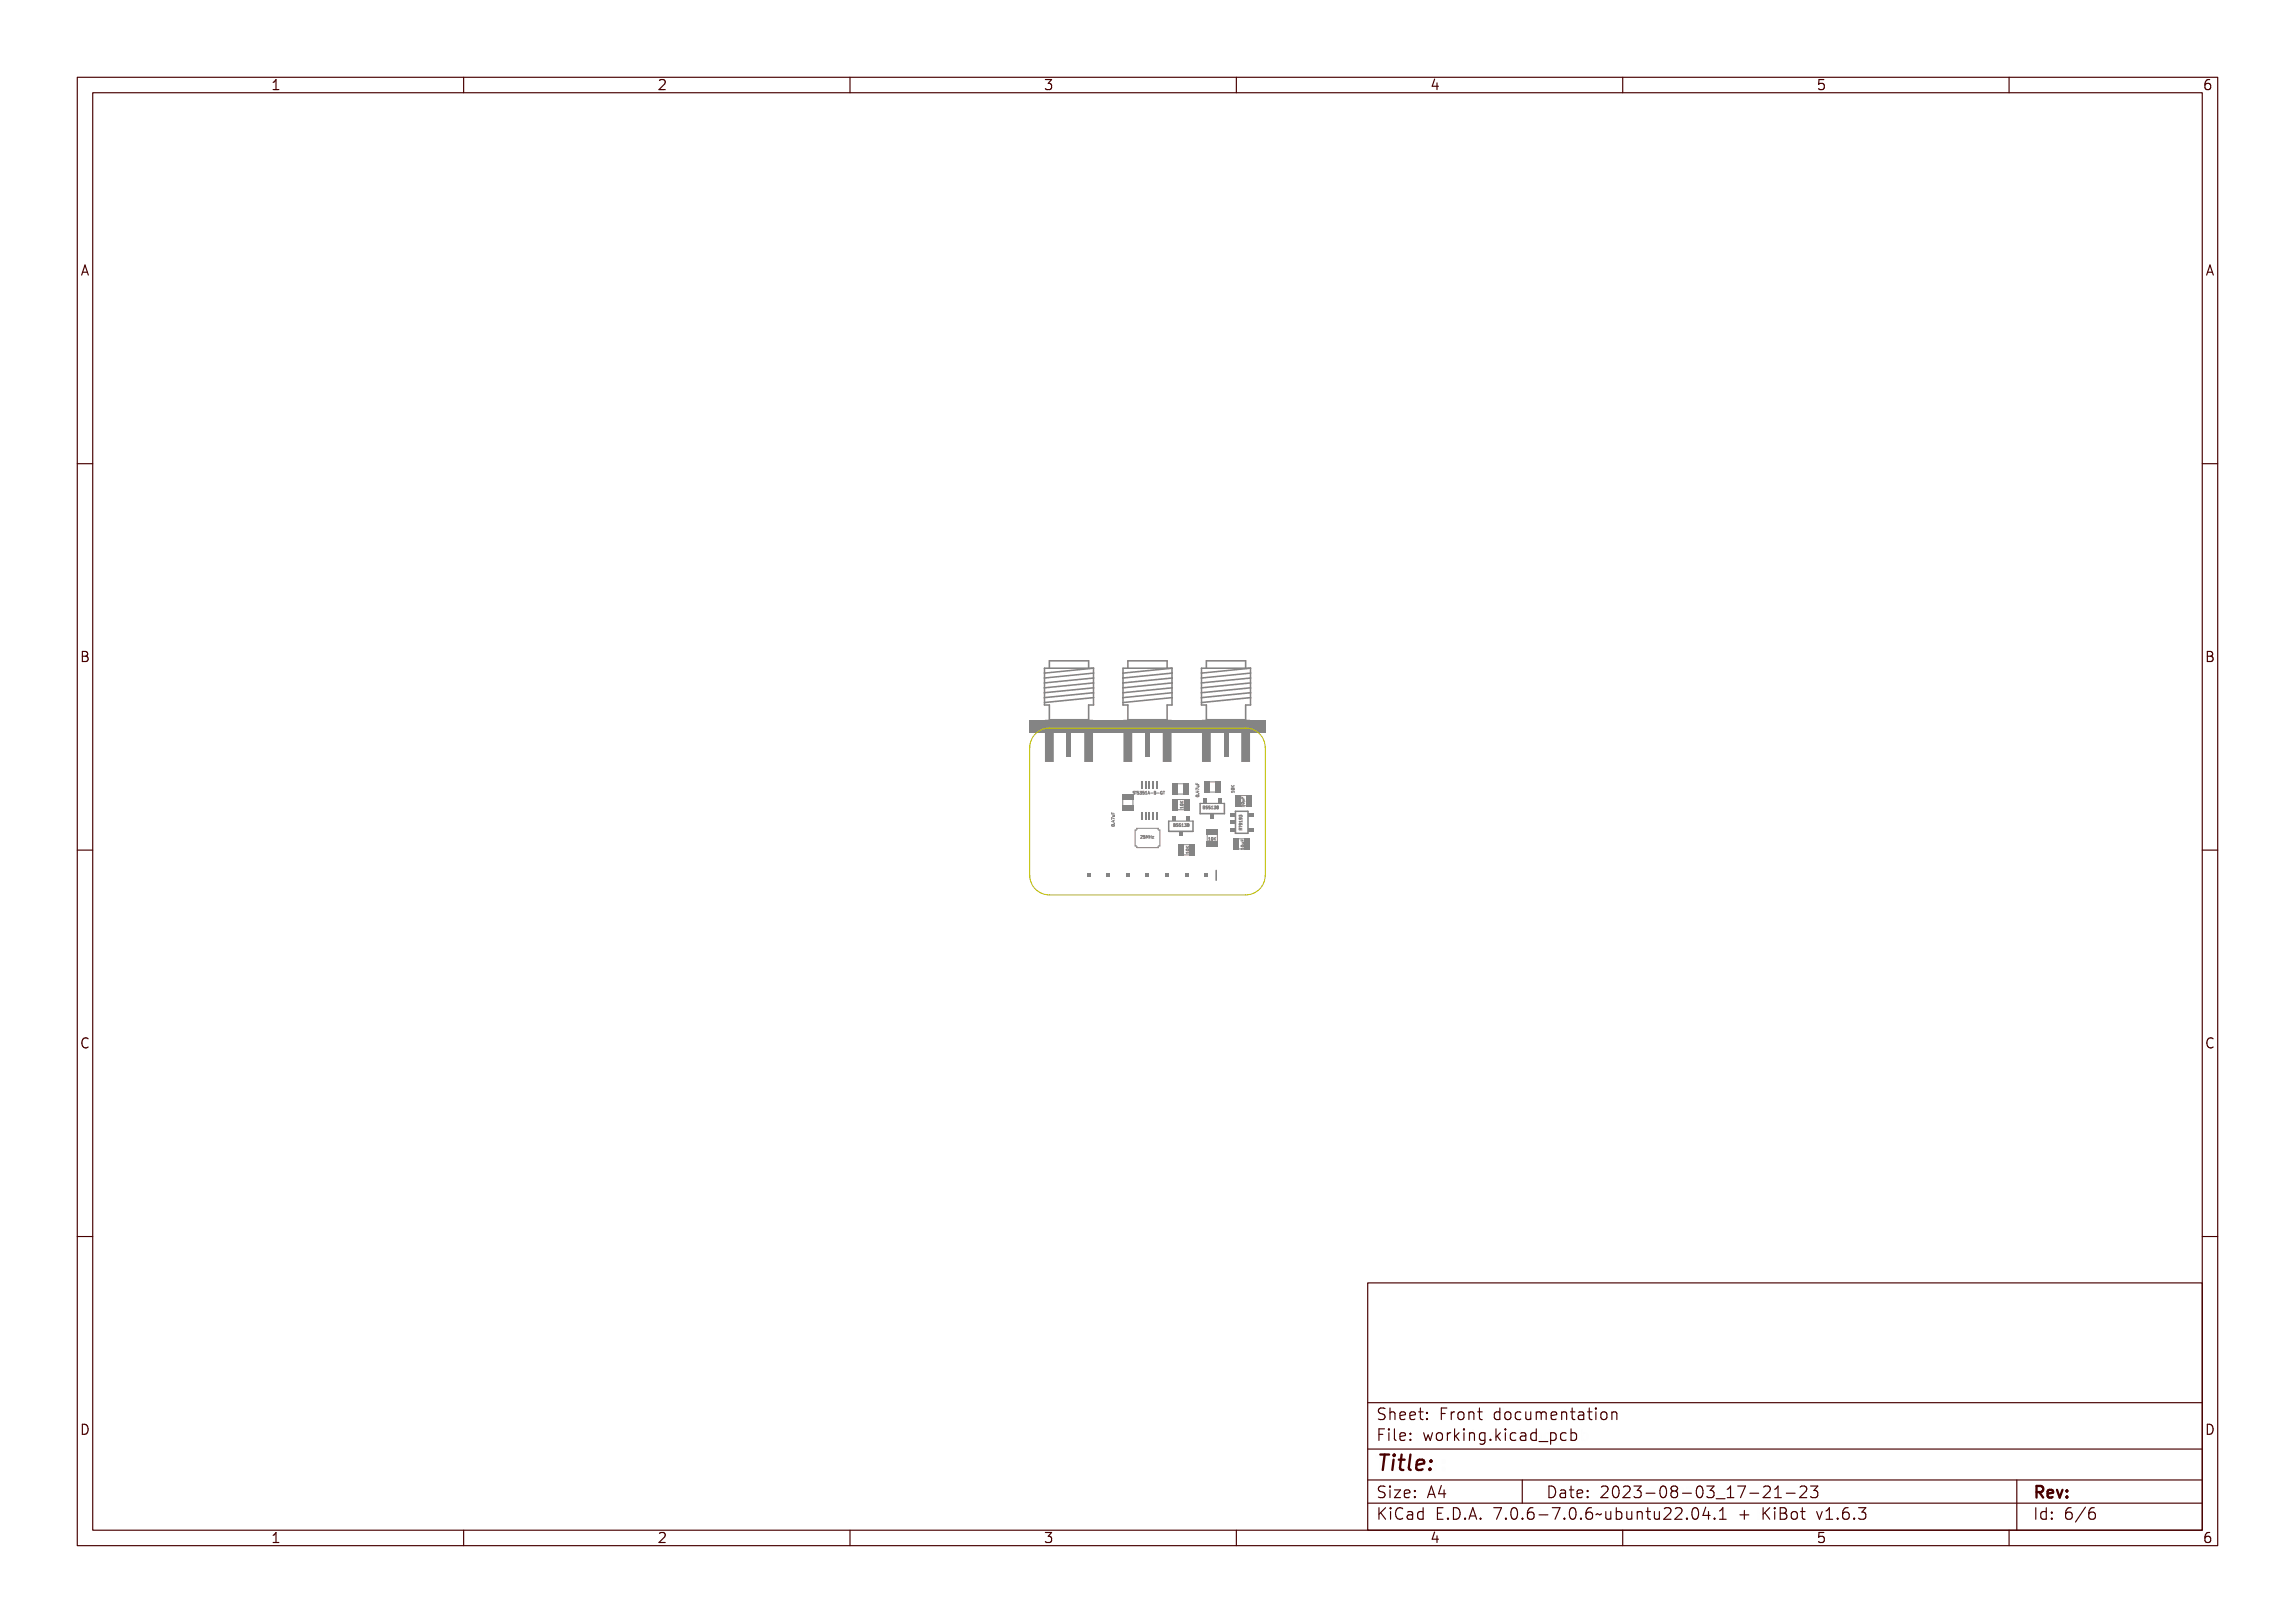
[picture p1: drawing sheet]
<svg xmlns="http://www.w3.org/2000/svg" width="297mm" height="210mm" viewBox="0 0 297 210" stroke-linecap="round" stroke-linejoin="round" font-family="sans-serif">
<defs><g id="words">
<text font-size="2.7" fill="#480000" x="178" y="190.3">Title:</text>
<g font-size="2" fill="#480000">
<text x="178" y="183.7">Sheet: Front documentation</text>
<text x="178" y="186.5">File: working.kicad_pcb</text>
<text x="178" y="193.9">Size: A4</text>
<text x="178" y="196.6">KiCad E.D.A. 7.0.6-7.0.6~ubuntu22.04.1 + KiBot v1.6.3</text>
<text x="200" y="193.9">Date: 2023-08-03_17-21-23</text>
<text x="263" y="196.6">Id: 6/6</text>
<text x="263" y="193.9">Rev:</text>
</g>
<g font-size="1.7" fill="#480000">
<text x="35" y="11.7">1</text>
<text x="85" y="11.7">2</text>
<text x="135" y="11.7">3</text>
<text x="185" y="11.7">4</text>
<text x="235" y="11.7">5</text>
<text x="285" y="11.7">6</text>
<text x="10.5" y="35.7">A</text>
<text x="285.5" y="35.7">A</text>
<text x="10.5" y="85.6">B</text>
<text x="285.5" y="85.6">B</text>
<text x="10.5" y="135.7">C</text>
<text x="285.5" y="135.7">C</text>
<text x="10.5" y="185.6">D</text>
<text x="285.5" y="185.6">D</text>
<text x="35" y="199.7">1</text>
<text x="85" y="199.7">2</text>
<text x="135" y="199.7">3</text>
<text x="185" y="199.7">4</text>
<text x="235" y="199.7">5</text>
<text x="285" y="199.7">6</text>
</g>
<g font-size=".5" fill="#848484">
<text x="144.2" y="106.8" transform="rotate(-90 144.2 106.8)">0.47uF</text>
<text x="147.2" y="102.8">Si5351A-B-GT</text>
<text x="152.2" y="107">BSS138</text>
<text x="153.1" y="104.7" transform="rotate(-90 153.1 104.7)">10K</text>
<text x="155.2" y="103" transform="rotate(-90 155.2 103)">0.47uF</text>
<text x="156" y="104.7">BSS138</text>
<text x="159.7" y="102.7" transform="rotate(-90 159.7 102.7)">10K</text>
<text x="160.8" y="107.2" transform="rotate(-90 160.8 107.2)">RT9193</text>
<text x="161" y="104.2" transform="rotate(-90 161 104.2)">10µF</text>
<text x="147.9" y="108.5">25MHz</text>
<text x="153.9" y="110.5" transform="rotate(-90 153.9 110.5)">10K</text>
<text x="156.3" y="108.7">10K</text>
<text x="161" y="110" transform="rotate(-90 161 110)">10µF</text>
</g>
</g></defs>
<g fill="none" stroke="#848484" stroke-width=".13">
<path d="M143.9 106h.3v.1l-.1 .1zM143.9 105.7l.3 .2-.3-.1v.1zM143.9 105.1v.2h.1l.1-.2v.2h.1h-.3zM143.9 106.6a.17 .17 0 0 1 .2 0 .17 .17 0 0 1 .1 .2h-.3zM143.9 106.7h.3l-.2 .1zM143.9 106.1h.2v.1zM144 105.4h.2v.2h-.2l.2-.1zM144.2 106.4h.1M146.9 102.4l-.3 .1 .2 .2h-.2M147 102.4h.1M147 102.5v.3M147.3 102.4h.2l-.2 .1a.14 .14 0 0 1 .2 .2 .14 .14 0 0 1-.2 .1l.2-.1-.2-.1z"/>
<path d="M147.6 102.5h.1v.2l.1 .1h-.2l.1-.1zM147.6 108.1h.1M147.6 108.1h.2M147.7 102.4v.1zM147.8 108.3l-.2 .2h.2M147.9 102.4h.2l-.2 .1a.12 .12 0 0 1 .2 .1 .12 .12 0 0 1-.1 .2 .12 .12 0 0 1-.1-.1h.1l-.1-.1zM147.9 108.1l.3 .1-.2 .3h.2h-.3l.2-.3zM148.2 102.4h.1v.2a.11 .11 0 0 1 0 .2 .11 .11 0 0 1-.1-.1h.1l-.1-.1 .1-.1zM148.3 108.1h.1l-.1 .2a.12 .12 0 0 1 .1 0 .12 .12 0 0 1 0 .2 .12 .12 0 0 1-.2-.1h.2l-.1-.1zM148.5 102.4h.2l-.2 .1a.12 .12 0 0 1 .2 .1 .12 .12 0 0 1-.1 .2 .12 .12 0 0 1-.1-.1h.1l-.1-.1zM148.5 108.1l.2 .2 .1-.2v.4l-.1-.3v.2l-.1-.2-.1 .3zM148.8 102.4h.1v.3l.1 .1h-.2l.1-.3z"/>
<path d="M148.8 108.1l.1 .2h.1l.1-.2v.4l-.1-.2h-.1l-.1 .2zM149.1 102.4l.2 .4-.1-.1-.2 .1zM149.1 108.2h.2l-.1 .3h.1h-.2l.2-.2zM149.2 102.5v.1h-.1zM149.4 102.6l.1 .1zM149.6 102.4h.2v.2a.1 .1 0 0 1 .1 .1 .11 .11 0 0 1-.2 .1h-.1zM149.7 102.6h.1v.1h-.1zM149.7 102.5l.1 .1h-.1zM150 102.6l.1 .1zM150.3 102.5l.1-.1v.1a.12 .12 0 0 0-.1 .1 .12 .12 0 0 0 .1 .1v-.1h.1v.1a.18 .18 0 0 1-.3 0 .18 .18 0 0 1 .1-.2zM150.5 102.4h.3l-.1 .1v.3l-.1-.3zM151.9 106.8h.1"/>
<path d="M152 106.8h.1M152.1 106.6h-.2v.4l.2-.1M152.1 106.7l-.1 .1M152.2 106.6h.2v.2a.1 .1 0 0 1 .1 .1 .11 .11 0 0 1-.2 .1h-.1zM152.3 106.8h.1v.1h-.1zM152.3 106.6l.1 .1-.1 .1zM152.5 106.6h.2l-.1 .1a.14 .14 0 0 1 .1 .2 .14 .14 0 0 1-.2 .1l.2-.1-.2-.2zM152.8 104.5h.3v-.1v.2l-.3-.1v.1zM152.8 103.8l.1 .1 .2-.1-.2 .2 .2 .1h-.3l.1-.1zM152.8 104.2a.17 .17 0 0 1 .2-.1 .17 .17 0 0 1 .1 .2h-.3zM152.8 104.2h.3l-.2 .1zM152.8 106.6h.2l-.1 .1a.14 .14 0 0 1 .1 .2 .14 .14 0 0 1-.2 .1l.2-.1-.2-.2z"/>
<path d="M153.1 106.6h.2v.3v.1h-.2l.1-.3zM153.4 106.6h.2v.2a.11 .11 0 0 1 0 .2 .11 .11 0 0 1-.2-.1h.2l-.1-.1 .1-.1zM153.5 110.3h.4v.2l-.3-.1v.1zM153.5 109.7l.2 .1 .2-.2-.2 .2 .2 .1h-.4h.2zM153.5 110a.17 .17 0 0 1 .3 0 .17 .17 0 0 1 .1 .2h-.3zM153.6 110.1h.3h-.2zM153.7 106.6a.2 .2 0 0 1 .2 .2 .2 .2 0 0 1 0 .2 .11 .11 0 0 1-.2-.1 .1 .1 0 0 1 .1-.1zM154.8 102.2h.3l.1 .1-.2 .1zM154.8 101.9l.4 .2-.4-.2v.2zM154.8 101.3v.1h.2v-.1v.1l.2 .1h-.4zM154.8 102.8a.17 .17 0 0 1 .2 0 .17 .17 0 0 1 .1 .2h-.3zM154.8 102.9h.3h-.2z"/>
<path d="M154.8 102.3h.2v.1zM154.9 101.6h.3v.2h-.3l.2-.1zM155.1 102.6h.1zM155.7 104.5h.1M155.8 104.5h.1M155.9 104.3h-.2v.4l.2-.1M155.9 104.5h-.1M156 104.3l.2 .1v.1a.1 .1 0 0 1 .1 .1 .11 .11 0 0 1-.2 .1h-.1zM156.1 104.5h.1v.1h-.1zM156.1 104.4l.1 .1h-.1zM156.4 104.3h.1l-.1 .1a.14 .14 0 0 1 .2 .2 .16 .16 0 0 1-.3 .1l.2-.1-.2-.1zM156.4 108.4h.1v.3h.1h-.2v-.3z"/>
<path d="M156.5 101.2h.8M156.5 102.5h.8M156.7 104.3h.1l-.1 .1a.14 .14 0 0 1 .2 .2 .16 .16 0 0 1-.3 .1l.2-.1-.2-.1zM156.7 108.4a.16 .16 0 0 1 .2 .2 .16 .16 0 0 1-.2 .1zM156.7 108.4l.1 .1v.2zM156.9 108.4l.1 .1 .2-.1-.1 .1 .1 .2-.2-.1-.1 .1zM156.9 104.3h.2v.3v.1h-.1v-.3zM157.2 104.3h.2v.2a.11 .11 0 0 1 0 .2 .11 .11 0 0 1-.2-.1h.2l-.1-.1 .1-.1zM157.5 104.3a.2 .2 0 0 1 .2 .2 .2 .2 0 0 1 0 .2 .11 .11 0 0 1-.2-.1 .1 .1 0 0 1 .1-.1zM159.4 102.5h.3v-.1v.2l-.3-.1v.1zM159.4 101.8l.1 .1 .2-.1-.1 .1 .1 .1h-.3h.1zM159.4 102.2a.17 .17 0 0 1 .2-.1 .17 .17 0 0 1 .1 .2h-.3z"/>
<path d="M159.4 102.2h.3l-.2 .1zM160.4 107.2v.2h.3M160.4 106.6v.1h.4h-.4v.2zM160.4 106.1h.3l.1-.1v.2l-.4-.1v.1zM160.4 105.5h.2a.11 .11 0 0 1 .1 0 .11 .11 0 0 1 0 .1l-.1-.1v.1l-.1-.1-.1 .1zM160.4 106.9l.2 .1 .2-.1-.2 .1 .2 .1h-.4zM160.4 106.3a.18 .18 0 0 1 .3 0 .18 .18 0 0 1 0 .2l-.1-.1a.11 .11 0 0 1-.1 .1 .11 .11 0 0 1-.1-.2zM160.4 105.7a.18 .18 0 0 1 .3 0 .18 .18 0 0 1 0 .2l-.1-.1a.11 .11 0 0 1-.1 .1 .11 .11 0 0 1-.1-.2zM160.4 107h.1l.1 .1h-.2zM160.6 107.2v.2M160.6 108.6v.2M160.6 109.8h.4v.2l-.3-.1v.1z"/>
<path d="M160.6 108.9l.1 .1h.1v-.1v.1l.2 .1h-.4zM160.6 104h.4v.2l-.3-.1v.1zM160.6 103.1l.1 .1h.1v-.1v.1l.2 .1h-.4zM160.7 109.5a.17 .17 0 0 1 .2-.1 .17 .17 0 0 1 .1 .3h-.3zM160.7 103.7a.17 .17 0 0 1 .2-.1 .17 .17 0 0 1 .1 .3h-.3zM160.7 104.3v.1M160.7 109.5l.3 .1h-.2zM160.7 103.7l.3 .1h-.2zM160.7 109.2l.3-.1v.2l.1 .1h-.4l.3-.1zM160.7 103.4l.3-.1v.2l.1 .1h-.4l.3-.1zM161 104.2v.2"/>
<circle cx="144.1" cy="106.7" r=".03"/>
<circle cx="153" cy="104.2" r=".03"/>
<circle cx="153.7" cy="110.1" r=".03"/>
<circle cx="153.8" cy="106.7" r=".06"/>
<circle cx="153.8" cy="106.9" r=".07"/>
<circle cx="155" cy="102.9" r=".03"/>
<circle cx="156.8" cy="108.6" r=".03"/>
<circle cx="157.6" cy="104.4" r=".06"/>
<circle cx="157.6" cy="104.6" r=".07"/>
<circle cx="159.6" cy="102.2" r=".03"/>
<circle cx="160.5" cy="105.8" r=".08"/>
<circle cx="160.5" cy="106.4" r=".08"/>
<circle cx="160.8" cy="103.8" r=".03"/>
<circle cx="160.8" cy="109.6" r=".03"/>
</g>
<g fill="#848484">
<path d="M155.8 101.1h.7v1.5h-.7z" fill-rule="evenodd"/>
<path d="M157.2 101.1h.8v1.5h-.8z" fill-rule="evenodd"/>
</g>
<path d="M157.4 112.6v1.3" fill="none" stroke="#848484" stroke-width=".2"/>
<g fill="#848484">
<path d="M155.9 113h.5v.5h-.5z" fill-rule="evenodd"/>
<path d="M153.3 113h.5v.5h-.5z" fill-rule="evenodd"/>
<path d="M150.8 113h.5v.5h-.5z" fill-rule="evenodd"/>
<path d="M148.2 113h.6v.5h-.6z" fill-rule="evenodd"/>
<path d="M145.7 113h.5v.5h-.5z" fill-rule="evenodd"/>
<path d="M143.2 113h.5v.5h-.5z" fill-rule="evenodd"/>
<path d="M140.6 113h.5v.5h-.5z" fill-rule="evenodd"/>
</g>
<path d="M145.3 103.5v.7M146.6 103.5v.7" fill="none" stroke="#848484" stroke-width=".13"/>
<g fill="#848484">
<path d="M145.2 104.2h1.5v.8h-1.5z" fill-rule="evenodd"/>
<path d="M145.2 102.8h1.5v.7h-1.5z" fill-rule="evenodd"/>
</g>
<path d="M151.2 106.2v1.4h3.2v-1.4" fill="none" stroke="#848484" stroke-width=".2"/>
<path d="M151.2 106.2h3.2" fill="none" stroke="#848484" stroke-width=".15"/>
<g fill="#848484">
<path d="M153.5 105.6h.5v.6h-.5z" fill-rule="evenodd"/>
<path d="M152.6 107.6h.4v.6h-.4z" fill-rule="evenodd"/>
<path d="M151.7 105.6h.4v.6h-.4z" fill-rule="evenodd"/>
</g>
<path d="M159.9 105h1.6v2.8h-1.6z" fill="none" stroke="#848484" stroke-width=".2"/>
<g fill="#848484">
<path d="M161.5 105.2h.7v.5h-.7z" fill-rule="evenodd"/>
<path d="M159.2 105.2h.6v.5h-.6z" fill-rule="evenodd"/>
<path d="M159.2 106.2h.6v.5h-.6z" fill-rule="evenodd"/>
<path d="M161.5 107.1h.7v.5h-.7z" fill-rule="evenodd"/>
<path d="M159.2 107.1h.6v.5h-.6z" fill-rule="evenodd"/>
</g>
<path d="M152.4 102.7h.8M152.4 101.4h.8" fill="none" stroke="#848484" stroke-width=".13"/>
<g fill="#848484">
<path d="M153.2 101.4h.7v1.4h-.7z" fill-rule="evenodd"/>
<path d="M151.7 101.4h.8v1.4h-.8z" fill-rule="evenodd"/>
</g>
<path d="M153.2 109.3h.8M153.2 110.6h.8" fill="none" stroke="#848484" stroke-width=".13"/>
<g fill="#848484">
<path d="M152.5 109.2h.7v1.5h-.7z" fill-rule="evenodd"/>
<path d="M153.9 109.2h.8v1.5h-.8z" fill-rule="evenodd"/>
</g>
<path d="M147.1 107.2h2.8v.2h.2v2.1h-.2v.2h-2.8v-.2h-.2v-2.1h.2zM152.4 103.5h.8M152.5 104.8h.7" fill="none" stroke="#848484" stroke-width=".13"/>
<g fill="#848484">
<path d="M151.7 103.4h.8v1.4h-.8z" fill-rule="evenodd"/>
<path d="M153.2 103.4h.7v1.4h-.7z" fill-rule="evenodd"/>
</g>
<path d="M156.2 108.1v.7M157.5 108.1v.7" fill="none" stroke="#848484" stroke-width=".13"/>
<g fill="#848484">
<path d="M156.2 107.3h1.4v.8h-1.4z" fill-rule="evenodd"/>
<path d="M156.2 108.8h1.4v.7h-1.4z" fill-rule="evenodd"/>
</g>
<path d="M155.3 104v1.3h3.2v-1.3" fill="none" stroke="#848484" stroke-width=".2"/>
<path d="M155.3 104h3.2" fill="none" stroke="#848484" stroke-width=".15"/>
<g fill="#848484">
<path d="M157.6 103.3h.5v.6h-.5z" fill-rule="evenodd"/>
<path d="M156.7 105.3h.4v.6h-.4z" fill-rule="evenodd"/>
<path d="M155.7 103.3h.5v.6h-.5z" fill-rule="evenodd"/>
</g>
<path d="M145.3 86.5h6.4v4.7h-.7v1.9h-5v-1.9h-.7zM146 86.5v-1h5v1M151.7 86.5l-6.4 .6M151.7 87.1l-6.4 .6M151.7 87.7l-6.4 .7M151.7 88.4l-6.4 .6M151.7 89l-6.4 .6M151.7 89.6l-6.4 .7M151.7 90.3l-6.4 .6" fill="none" stroke="#848484" stroke-width=".2"/>
<g fill="#848484">
<path d="M148.2 94.7h.6v3.2h-.6z" fill-rule="evenodd"/>
<path d="M143.4 93.1h10.2v1.7h-10.2z" fill-rule="evenodd"/>
<path d="M145.4 93.1h6.2v5.5h-1.1v-3.8h-4v3.8h-1.1z" fill-rule="evenodd"/>
<path d="M147.6 105.1h.3v1h-.3z" fill-rule="evenodd"/>
<path d="M147.6 101.1h.3v1h-.3z" fill-rule="evenodd"/>
<path d="M148.1 105.1h.3v1h-.3z" fill-rule="evenodd"/>
<path d="M148.1 101.1h.3v1h-.3z" fill-rule="evenodd"/>
<path d="M148.6 105.1h.3v1h-.3z" fill-rule="evenodd"/>
<path d="M148.6 101.1h.3v1h-.3z" fill-rule="evenodd"/>
<path d="M149.1 105.1h.3v1h-.3z" fill-rule="evenodd"/>
<path d="M149.1 101.1h.3v1h-.3z" fill-rule="evenodd"/>
<path d="M149.6 105.1h.3v1h-.3z" fill-rule="evenodd"/>
<path d="M149.6 101.1h.3v1h-.3z" fill-rule="evenodd"/>
</g>
<path d="M160.3 108.5h.8M160.3 109.9h.8" fill="none" stroke="#848484" stroke-width=".13"/>
<g fill="#848484">
<path d="M159.6 108.5h.8v1.4h-.8z" fill-rule="evenodd"/>
<path d="M161 108.5h.8v1.4h-.8z" fill-rule="evenodd"/>
</g>
<path d="M160.6 104.3h.7M160.6 102.9h.7" fill="none" stroke="#848484" stroke-width=".13"/>
<g fill="#848484">
<path d="M161.3 102.9h.7v1.4h-.7z" fill-rule="evenodd"/>
<path d="M159.8 102.9h.8v1.4h-.8z" fill-rule="evenodd"/>
</g>
<path d="M135.2 86.5h6.3v4.7h-.6v1.9h-5.1v-1.9h-.6zM135.8 86.5v-1h5.1v1M141.5 86.5l-6.3 .6M141.5 87.1l-6.3 .6M141.5 87.7l-6.3 .7M141.5 88.4l-6.3 .6M141.5 89l-6.3 .6M141.5 89.6l-6.3 .7M141.5 90.3l-6.3 .6" fill="none" stroke="#848484" stroke-width=".2"/>
<g fill="#848484">
<path d="M138 94.7h.7v3.2h-.7z" fill-rule="evenodd"/>
<path d="M133.2 93.1h10.3v1.7h-10.3z" fill-rule="evenodd"/>
<path d="M135.2 93.1h6.3v5.5h-1.2v-3.8h-3.9v3.8h-1.2z" fill-rule="evenodd"/>
</g>
<path d="M155.5 86.5h6.3v4.7h-.6v1.9h-5.1v-1.9h-.6zM156.1 86.5v-1h5.1v1M161.8 86.5l-6.3 .6M161.8 87.1l-6.3 .6M161.8 87.7l-6.3 .7M161.8 88.4l-6.3 .6M161.8 89l-6.3 .6M161.8 89.6l-6.3 .7M161.8 90.3l-6.3 .6" fill="none" stroke="#848484" stroke-width=".2"/>
<g fill="#848484">
<path d="M158.3 94.7h.7v3.2h-.7z" fill-rule="evenodd"/>
<path d="M153.5 93.1h10.3v1.7h-10.3z" fill-rule="evenodd"/>
<path d="M155.6 93.1h6.2v5.5h-1.2v-3.8h-3.9v3.8h-1.1z" fill-rule="evenodd"/>
</g>
<path d="M133.8 95.2a2.54 2.54 0 0 1 2-1h25.4a2.54 2.54 0 0 1 2.5 2.5v16.6a2.54 2.54 0 0 1-2.5 2.5h-25.4a2.54 2.54 0 0 1-2.5-2.5v-16.6v-.5z" fill="none" stroke="#c2c200" stroke-width=".13"/>
<g fill="none" stroke="#480000" stroke-width=".15">
<path d="M10 10h277v190h-277zM12 12h273v186h-273zM60 10v2M110 10v2M160 10v2M210 10v2M260 10v2M10 60h2M285 60h2M10 110h2M285 110h2M10 160h2"/>
<path d="M285 160h2M177 166h108v32h-108zM60 198v2M110 198v2M160 198v2M177 181.5h108M177 187.5h108M177 191.5h108M177 194.5h108M178.1 195.2h.2v.6l.6-.6h.3l-.6 .6 .6 .8h-.2l-.5-.7-.2 .2v.5h-.2zM178.2 185h.9v.2h-.7v.4h.6v.2h-.6v.7h-.2zM178.3 182.4l.5-.1h.2v.2a.34 .34 0 0 0-.4-.1 .34 .34 0 0 0-.2 .4 .62 .62 0 0 1 .6 .7 .71 .71 0 0 1-.8 .2v-.2a.4 .4 0 0 0 .4 .1 .4 .4 0 0 0 .3-.3l-.4-.2a.4 .4 0 0 1-.3-.3 .4 .4 0 0 1 .1-.4z"/>
<path d="M178.3 192.5l.5-.1h.2v.2a.34 .34 0 0 0-.4-.1 .34 .34 0 0 0-.2 .4 .62 .62 0 0 1 .6 .7 .71 .71 0 0 1-.8 .2v-.2a.4 .4 0 0 0 .4 .1 .4 .4 0 0 0 .3-.3l-.4-.2a.4 .4 0 0 1-.3-.3 .4 .4 0 0 1 .1-.4zM179.4 182.2h.2v.6a.35 .35 0 0 1 .4-.1 .35 .35 0 0 1 .2 .4v.6h-.2v-.8l-.2-.1a.28 .28 0 0 0-.2 .3v.6h-.2zM179.5 185.4h.4v.9h.4v.2h-.9v-.2h.3v-.8h-.2zM179.5 192.8h.4v.9h.4v.1h-.9v-.1h.3v-.8h-.2zM179.5 195.6h.4v.9h.4v.1h-.9v-.1h.3v-.8h-.2zM179.7 184.9h.2v.3h-.2zM179.7 192.3h.2v.3h-.2zM179.7 195.1h.2v.3h-.2zM180.6 184.9h.4v1.3l.1 .1h.3v.2a.4 .4 0 0 1-.5-.4v-1h-.3zM180.6 192.8h.8v.1l-.6 .8h.6v.1h-.8v-.1l.6-.8h-.6zM180.7 182.8a.49 .49 0 0 1 .6-.1 .49 .49 0 0 1 .2 .5h-.8a.42 .42 0 0 0 .3 .4 .42 .42 0 0 0 .4-.1v.2a.6 .6 0 0 1-.8-.1 .6 .6 0 0 1 .1-.8zM180.7 195.4l.3-.2h.2h.3v.2a.43 .43 0 0 0-.6 0 .43 .43 0 0 0-.2 .5 .43 .43 0 0 0 .2 .5 .43 .43 0 0 0 .6 0v.2a.62 .62 0 0 1-.7 0 .62 .62 0 0 1-.3-.7z"/>
<path d="M180.8 182.9l.2-.1a.27 .27 0 0 1 .3 .3h-.6zM181.8 195.6a.5 .5 0 0 1 .6-.1 .5 .5 0 0 1 .2 .5v.6h-.1v-.1a.38 .38 0 0 1-.5 .2 .38 .38 0 0 1-.2-.5 .38 .38 0 0 1 .4-.2h.3a.35 .35 0 0 0-.3-.4 .35 .35 0 0 0-.4 .2zM181.9 182.8a.49 .49 0 0 1 .6-.1 .49 .49 0 0 1 .2 .5h-.8a.42 .42 0 0 0 .3 .4 .42 .42 0 0 0 .5-.1v.2a.6 .6 0 0 1-.9-.1 .6 .6 0 0 1 .1-.8zM181.9 185.5a.49 .49 0 0 1 .6-.1 .49 .49 0 0 1 .2 .5h-.8a.42 .42 0 0 0 .3 .4 .42 .42 0 0 0 .5-.1v.2a.6 .6 0 0 1-.9-.1 .6 .6 0 0 1 .1-.8zM181.9 192.9a.49 .49 0 0 1 .6-.1 .49 .49 0 0 1 .2 .5h-.8a.42 .42 0 0 0 .3 .4 .42 .42 0 0 0 .5-.1v.2a.6 .6 0 0 1-.9-.1 .6 .6 0 0 1 .1-.8zM182 196.2l.5-.1a.31 .31 0 0 1-.2 .4 .31 .31 0 0 1-.4-.1zM182 182.9l.2-.1a.27 .27 0 0 1 .3 .3h-.6zM182 185.6l.2-.1a.27 .27 0 0 1 .3 .3h-.6zM182 193l.2-.1a.27 .27 0 0 1 .3 .3h-.6zM183 195.7l.4-.2 .2 .2v-.6h.2v1.5h-.2v-.1a.42 .42 0 0 1-.5 .1 .42 .42 0 0 1-.2-.5zM183.2 195.8a.23 .23 0 0 1 .4 0v.3a.33 .33 0 0 1-.2 .4 .48 .48 0 0 1-.2-.7zM183.2 182.3h.2v.4h.4v.1h-.4v.7l.1 .1h.3v.1a.41 .41 0 0 1-.6-.3v-.6h-.3v-.1h.3z"/>
<path d="M183.3 185.4h.2v.3h-.2zM183.3 186.2h.2v.3h-.2zM183.3 192.8h.2v.3h-.2zM183.3 193.6h.2v.2h-.2zM184.5 182.7h.2v.3h-.2zM184.5 183.5h.2v.2h-.2zM185.2 185.4h.2l.2 .8 .1-.5h.2l.2 .5 .1-.8h.2l-.2 1.1h-.2l-.2-.7-.2 .7h-.1zM185.4 195.2h.9v.2h-.7v.4h.6v.2h-.6v.5h.7v.1h-.9zM185.7 192.4h.2l.5 1.4h-.2l-.1-.3h-.5l-.1 .3h-.2zM185.8 192.6l.2 .7h-.4zM186.6 182.3h.9v.2h-.7v.4h.6v.2h-.6v.6h-.2zM186.7 185.5a.56 .56 0 0 1 .8 .2 .56 .56 0 0 1-.3 .7 .57 .57 0 0 1-.6-.2 .57 .57 0 0 1 .1-.7z"/>
<path d="M186.8 185.6a.26 .26 0 0 1 .3-.1 .26 .26 0 0 1 .2 .2v.2a.33 .33 0 0 1-.3 .4l-.2-.2zM186.9 196.4h.2v.2h-.2zM187.1 192.4h.2v.9h.2v.2h-.2v.3h-.2v-.3h-.6v-.2zM187.1 192.6v.7h-.4zM187.8 195.2a.76 .76 0 0 1 .9 .7 .76 .76 0 0 1-.9 .7zM188 195.4a.5 .5 0 0 1 .5 .2 .5 .5 0 0 1 0 .5 .39 .39 0 0 1-.5 .4zM188 182.7h.2v.2a.41 .41 0 0 1 .6-.2v.2a.37 .37 0 0 0-.5-.1 .37 .37 0 0 0-.1 .4v.5h-.2zM188 185.4h.2v.2a.41 .41 0 0 1 .6-.2v.2a.37 .37 0 0 0-.5-.1 .37 .37 0 0 0-.1 .4v.6h-.2zM189.1 184.9h.1v.9l.5-.4h.2l-.4 .4 .5 .7h-.2l-.4-.6-.2 .1v.5h-.1zM189.1 182.8a.56 .56 0 0 1 .8 .2 .56 .56 0 0 1-.3 .7 .57 .57 0 0 1-.6-.2 .57 .57 0 0 1 .1-.7zM189.2 182.9a.26 .26 0 0 1 .3-.1 .26 .26 0 0 1 .2 .2v.2a.33 .33 0 0 1-.3 .4l-.2-.2zM189.3 196.4h.3v.2h-.3z"/>
<path d="M190.2 182.7h.2v.1a.35 .35 0 0 1 .4-.1 .35 .35 0 0 1 .3 .4v.6h-.2v-.8l-.2-.1a.28 .28 0 0 0-.3 .3v.6h-.2zM190.3 185.4h.4v.9h.4v.2h-.9v-.2h.4v-.8h-.3zM190.5 195.2h.3l.4 1.4h-.2l-.1-.3h-.5l-.1 .3h-.2zM190.6 184.9h.1v.3h-.1zM190.6 195.4l.2 .7h-.4zM191.4 185.4h.2v.1a.35 .35 0 0 1 .4-.1 .35 .35 0 0 1 .3 .4v.7h-.2v-.9l-.2-.1a.28 .28 0 0 0-.3 .3v.7h-.2zM191.7 182.3h.1v.4h.4v.1h-.4v.7l.1 .1h.3v.1a.41 .41 0 0 1-.5-.3v-.6h-.3v-.1h.3zM191.7 196.4h.3v.2h-.3zM192.7 185.5l.3-.2 .3 .2v-.1h.2v1a.53 .53 0 0 1-.8 .4v-.2a.36 .36 0 0 0 .4 .1 .36 .36 0 0 0 .2-.4l-.2 .1a.51 .51 0 0 1-.5-.2 .51 .51 0 0 1 0-.5zM192.8 185.6a.25 .25 0 0 1 .3-.1 .25 .25 0 0 1 .2 .2v.2a.32 .32 0 0 1-.3 .4 .47 .47 0 0 1-.2-.7zM193.8 195.2h.9l-.5 1.4h-.2l.5-1.2h-.7zM193.9 182.8l.3-.2 .3 .2v-.6h.2v1.5h-.2v-.1a.42 .42 0 0 1-.6 .1 .42 .42 0 0 1-.1-.5z"/>
<path d="M194.1 182.8a.42 .42 0 0 1 .4 .4 .42 .42 0 0 1-.3 .4 .48 .48 0 0 1-.1-.8zM194.1 186.2h.3v.3h-.3zM195.1 184.9h.2v.9l.4-.4h.3l-.5 .4 .5 .7h-.2l-.4-.6-.1 .1v.5h-.2zM195.1 182.8a.56 .56 0 0 1 .8 .2 .56 .56 0 0 1-.3 .7 .57 .57 0 0 1-.6-.2 .57 .57 0 0 1 .1-.7zM195.2 182.9a.26 .26 0 0 1 .3-.1 .26 .26 0 0 1 .2 .2v.2a.33 .33 0 0 1-.3 .4l-.2-.2zM195.3 196.4h.3v.2h-.3zM196.3 185.4h.5v.9h.3v.2h-.9v-.2h.4v-.8h-.3zM196.3 195.4a.45 .45 0 0 1 .5-.2 .45 .45 0 0 1 .3 .5v.2a.51 .51 0 0 1-.2 .6 .51 .51 0 0 1-.6 0l-.1-.6zM196.4 182.8l.5-.2 .2 .1v.2a.4 .4 0 0 0-.6 0 .4 .4 0 0 0 0 .6 .4 .4 0 0 0 .6 0v.2a.58 .58 0 0 1-.8-.1 .58 .58 0 0 1 .1-.8zM196.5 195.4a.39 .39 0 0 1 .4 .5v.2a.29 .29 0 0 1-.3 .4 .29 .29 0 0 1-.2-.4v-.5zM196.6 184.9h.2v.3h-.2zM197 191.5v3"/>
<path d="M197.4 182.7h.2v.8l.2 .1a.28 .28 0 0 0 .3-.3v-.6h.2v1h-.2v-.1a.35 .35 0 0 1-.4 .2 .35 .35 0 0 1-.3-.5zM197.6 185.5l.5-.2 .2 .1v.2a.4 .4 0 0 0-.6 0 .4 .4 0 0 0 0 .6 .4 .4 0 0 0 .6 0v.2a.58 .58 0 0 1-.8-.1 .58 .58 0 0 1 .1-.8zM197.7 196.4h.3v.2h-.3zM198.6 182.7h.1a.21 .21 0 0 1 .2-.1 .21 .21 0 0 1 .2 .2l.2-.2 .1 .1a1.27 1.27 0 0 1 .2 1h-.2v-.8l-.1-.1-.2 .1v.8h-.1v-.8l-.2-.1-.1 .1v.8h-.1zM198.7 185.4a.5 .5 0 0 1 .5-.1 .5 .5 0 0 1 .3 .5v.7h-.2v-.2a.38 .38 0 0 1-.5 .2 .38 .38 0 0 1-.2-.5 .38 .38 0 0 1 .5-.2h.2a.35 .35 0 0 0-.3-.4 .35 .35 0 0 0-.3 .2zM198.7 195.4l.3-.2h.2h.2v.2a.43 .43 0 0 0-.5 0 .43 .43 0 0 0-.1 .5 .44 .44 0 0 1 .6-.1 .44 .44 0 0 1 .1 .6 .47 .47 0 0 1-.6 .3 .47 .47 0 0 1-.3-.5v-.5zM198.8 186l.5-.1a.31 .31 0 0 1-.1 .4 .31 .31 0 0 1-.4-.1zM198.9 195.9a.3 .3 0 0 1 .4 .3 .3 .3 0 0 1-.4 .2l-.1-.2zM199.9 185.5l.3-.2 .3 .2v-.6h.2v1.6h-.2v-.2a.42 .42 0 0 1-.5 .1 .42 .42 0 0 1-.2-.5zM199.9 182.8a.49 .49 0 0 1 .6-.1 .49 .49 0 0 1 .2 .5h-.7a.42 .42 0 0 0 .2 .4 .42 .42 0 0 0 .5-.1v.2a.6 .6 0 0 1-.8-.1 .6 .6 0 0 1 0-.8zM200 196h.5v.2h-.5zM200 185.6a.23 .23 0 0 1 .4 0l.1 .3a.33 .33 0 0 1-.3 .4 .48 .48 0 0 1-.2-.7z"/>
<path d="M200.1 182.9l.2-.1a.27 .27 0 0 1 .3 .3h-.6zM200.1 192.4a.76 .76 0 0 1 1 .7 .76 .76 0 0 1-1 .7zM200.3 192.6a.5 .5 0 0 1 .5 .2 .5 .5 0 0 1 .1 .5 .39 .39 0 0 1-.6 .4zM200.9 186.8h1.2v.1h-1.2zM201 195.2h.9l-.5 1.4h-.2l.5-1.2h-.7zM201.1 182.7h.1v.1a.35 .35 0 0 1 .5-.1 .35 .35 0 0 1 .2 .4v.6h-.2v-.8l-.2-.1a.28 .28 0 0 0-.3 .3v.6h-.1zM201.4 192.8a.5 .5 0 0 1 .6-.1 .5 .5 0 0 1 .2 .5v.6h-.1v-.1a.38 .38 0 0 1-.5 .2 .38 .38 0 0 1-.2-.5 .38 .38 0 0 1 .4-.2h.3a.35 .35 0 0 0-.3-.4 .35 .35 0 0 0-.4 .2zM201.6 193.4l.5-.1a.31 .31 0 0 1-.2 .4 .31 .31 0 0 1-.4-.1zM202.2 185.4h.2v.1a.42 .42 0 0 1 .6-.1 .42 .42 0 0 1 .1 .5 .42 .42 0 0 1-.1 .5 .42 .42 0 0 1-.6-.1v.6h-.2zM202.5 182.3h.2v.4h.4v.1h-.4v.7l.1 .1h.3v.1a.41 .41 0 0 1-.6-.3v-.6h-.3v-.1h.3zM202.5 185.6a.24 .24 0 0 1 .3-.1 .24 .24 0 0 1 .1 .2l.1 .2a.32 .32 0 0 1-.3 .4 .48 .48 0 0 1-.2-.7zM202.5 196.4h.3v.2h-.3z"/>
<path d="M202.8 192.4h.2v.4h.4v.1h-.4v.7l.1 .1h.3v.1a.41 .41 0 0 1-.6-.3v-.6h-.3v-.1h.3zM203.5 182.7a.5 .5 0 0 1 .5-.1 .5 .5 0 0 1 .3 .5v.6h-.2v-.1a.38 .38 0 0 1-.5 .2 .38 .38 0 0 1-.2-.5 .38 .38 0 0 1 .5-.2h.2a.35 .35 0 0 0-.2-.4 .35 .35 0 0 0-.4 .2zM203.5 195.4a.45 .45 0 0 1 .6-.2 .45 .45 0 0 1 .2 .5v.2a.51 .51 0 0 1-.1 .6 .51 .51 0 0 1-.7 0l-.1-.6zM203.6 185.5l.5-.2 .2 .1v.2a.4 .4 0 0 0-.5 0 .4 .4 0 0 0 0 .6 .4 .4 0 0 0 .5 0v.2a.58 .58 0 0 1-.8-.1 .58 .58 0 0 1 .1-.8zM203.7 183.3l.4-.1a.31 .31 0 0 1-.1 .4 .31 .31 0 0 1-.4-.1zM203.7 195.4a.39 .39 0 0 1 .4 .5v.2a.29 .29 0 0 1-.2 .4 .29 .29 0 0 1-.3-.4v-.5zM203.9 192.9a.49 .49 0 0 1 .6-.1 .49 .49 0 0 1 .2 .5h-.8a.42 .42 0 0 0 .3 .4 .42 .42 0 0 0 .5-.1v.2a.6 .6 0 0 1-.9-.1 .6 .6 0 0 1 .1-.8zM204 193l.2-.1a.27 .27 0 0 1 .3 .3h-.6zM204.7 184.9h.1v.6a.41 .41 0 0 1 .6-.1 .41 .41 0 0 1 .2 .5 .42 .42 0 0 1-.2 .5 .42 .42 0 0 1-.6-.1v.2h-.1zM204.9 182.3h.2v.4h.4v.1h-.4v.7l.1 .1h.3v.1a.41 .41 0 0 1-.6-.3v-.6h-.3v-.1h.3zM204.9 185.6a.24 .24 0 0 1 .3-.1 .24 .24 0 0 1 .2 .2v.2a.32 .32 0 0 1-.3 .4 .48 .48 0 0 1-.2-.7zM204.9 196.4h.3v.2h-.3z"/>
<path d="M205.3 192.8h.2v.3h-.2zM205.3 193.6h.2v.2h-.2zM205.9 182.7h.5v.9h.3v.1h-.9v-.1h.4v-.8h-.3zM205.9 195.4l.3-.2h.2h.2v.2a.43 .43 0 0 0-.5 0 .43 .43 0 0 0-.1 .5 .44 .44 0 0 1 .6-.1 .44 .44 0 0 1 .1 .6 .47 .47 0 0 1-.5 .3 .47 .47 0 0 1-.4-.5v-.5zM206.1 195.9a.3 .3 0 0 1 .5 .3 .3 .3 0 0 1-.5 .2l-.1-.2zM206.2 182.2h.2v.3h-.2zM207 196l.3-.1 .5 .1 .2-.1a.32 .32 0 0 1-.5 .2h-.3l-.2 .1zM207.1 182.8a.56 .56 0 0 1 .8 .2 .56 .56 0 0 1-.2 .7 .57 .57 0 0 1-.7-.2 .57 .57 0 0 1 .1-.7zM207.3 182.9a.26 .26 0 0 1 .2-.1 .26 .26 0 0 1 .2 .2l.1 .2a.33 .33 0 0 1-.3 .4l-.3-.2zM207.4 192.5a.5 .5 0 0 1 .7 0 .5 .5 0 0 1-.1 .7l-.4 .5h.7v.1h-.9v-.1l.2-.3a.72 .72 0 0 0 .4-.8l-.3-.1-.3 .2zM208.3 182.7h.1v.1a.35 .35 0 0 1 .5-.1 .35 .35 0 0 1 .2 .4v.6h-.2v-.8l-.2-.1a.28 .28 0 0 0-.3 .3v.6h-.1zM208.3 195.6h.1l.1 .8 .2 .1a.28 .28 0 0 0 .2-.3v-.6h.2v1h-.2v-.1a.35 .35 0 0 1-.4 .2 .35 .35 0 0 1-.2-.5z"/>
<path d="M208.7 192.6a.45 .45 0 0 1 .5-.2 .45 .45 0 0 1 .3 .5v.2a.51 .51 0 0 1-.2 .6 .51 .51 0 0 1-.6 0l-.1-.6zM208.9 192.6a.39 .39 0 0 1 .4 .5v.2a.29 .29 0 0 1-.3 .4 .29 .29 0 0 1-.2-.4v-.5zM209.5 195.1h.2v.6a.41 .41 0 0 1 .5-.1 .41 .41 0 0 1 .2 .5 .42 .42 0 0 1-.2 .5 .42 .42 0 0 1-.5-.1v.1h-.2zM209.7 195.8a.24 .24 0 0 1 .3-.1 .24 .24 0 0 1 .2 .2v.2a.32 .32 0 0 1-.3 .4 .48 .48 0 0 1-.2-.7zM209.8 192.5a.5 .5 0 0 1 .7 0 .5 .5 0 0 1-.1 .7l-.4 .5h.7v.1h-.9v-.1l.2-.3a.72 .72 0 0 0 .4-.8l-.3-.1-.3 .2zM210 198v2M210.7 195.6h.2v.8l.2 .1a.28 .28 0 0 0 .2-.3v-.6h.2v1h-.2v-.1a.35 .35 0 0 1-.4 .2 .35 .35 0 0 1-.2-.5zM211 192.4a.49 .49 0 0 1 .6 0 .49 .49 0 0 1 .2 .6l-.2 .1a.45 .45 0 0 1 .2 .6 .45 .45 0 0 1-.6 .2l-.2-.1v-.2a.37 .37 0 0 0 .5 .1 .37 .37 0 0 0 .1-.5h-.4v-.2a.28 .28 0 0 0 .4-.1 .28 .28 0 0 0 0-.3 .28 .28 0 0 0-.4 0h-.2zM211.9 195.6h.2v.1a.35 .35 0 0 1 .4-.1 .35 .35 0 0 1 .2 .4v.6h-.2v-.8l-.2-.1a.28 .28 0 0 0-.2 .3v.6h-.2zM212.4 193.2h.5v.2h-.5zM213.3 195.2h.2v.4h.4v.1h-.4v.7l.1 .1h.3v.1a.41 .41 0 0 1-.6-.3v-.6h-.3v-.1h.3zM213.5 192.6a.45 .45 0 0 1 .5-.2 .45 .45 0 0 1 .3 .5v.2a.51 .51 0 0 1-.2 .6 .51 .51 0 0 1-.6 0l-.1-.6z"/>
<path d="M213.7 192.6a.39 .39 0 0 1 .4 .5v.2a.29 .29 0 0 1-.3 .4 .29 .29 0 0 1-.2-.4v-.5zM214.3 195.6h.2v.8l.2 .1a.28 .28 0 0 0 .2-.3v-.6h.2v1h-.2v-.1a.35 .35 0 0 1-.4 .2 .35 .35 0 0 1-.2-.5zM214.7 192.5a.41 .41 0 0 1 .6-.1 .41 .41 0 0 1 0 .6l-.1 .1a.43 .43 0 0 1 .3 .6 .43 .43 0 0 1-.7 .2 .41 .41 0 0 1-.2-.4 .41 .41 0 0 1 .3-.4l-.3-.2zM215.5 195.3a.5 .5 0 0 1 .7 0 .5 .5 0 0 1-.1 .7l-.4 .5h.6v.1h-.9v-.1l.3-.3a.72 .72 0 0 0 .3-.8l-.2-.1-.3 .2zM216 193.2h.5v.2h-.5zM216.7 195.3a.5 .5 0 0 1 .7 0 .5 .5 0 0 1-.1 .7l-.4 .5h.6v.1h-.9v-.1l.3-.3a.72 .72 0 0 0 .3-.8l-.2-.1-.3 .2zM217.1 192.6a.45 .45 0 0 1 .5-.2 .45 .45 0 0 1 .3 .5v.2a.51 .51 0 0 1-.2 .6 .51 .51 0 0 1-.6 0l-.1-.6zM217.3 192.6a.39 .39 0 0 1 .4 .5v.2a.29 .29 0 0 1-.3 .4 .29 .29 0 0 1-.2-.4v-.5zM218.2 196.4h.2v.2h-.2zM218.2 192.4a.49 .49 0 0 1 .6 0 .49 .49 0 0 1 .2 .6l-.2 .1a.45 .45 0 0 1 .2 .6 .45 .45 0 0 1-.6 .2l-.2-.1v-.2a.37 .37 0 0 0 .5 .1 .37 .37 0 0 0 .1-.5h-.4v-.2a.28 .28 0 0 0 .4-.1 .28 .28 0 0 0 0-.3 .28 .28 0 0 0-.4 0h-.2zM219.2 195.4a.45 .45 0 0 1 .5-.2 .45 .45 0 0 1 .3 .5v.2a.51 .51 0 0 1-.2 .6 .51 .51 0 0 1-.6 0l-.2-.6zM219.2 194.2h1.3v.1h-1.3z"/>
<path d="M219.4 195.4a.39 .39 0 0 1 .4 .5v.2a.29 .29 0 0 1-.3 .4 .29 .29 0 0 1-.3-.4l.1-.5zM220.7 192.5l.5-.1v1.3h.3v.1h-.8v-.1h.3v-1.1h-.3zM220.8 195.2h.2v.9h.2v.2h-.2v.3h-.2v-.3h-.6v-.2zM220.8 195.4v.7h-.4zM221.8 196.4h.2v.2h-.2zM221.8 192.4h.9l-.5 1.4h-.2l.5-1.2h-.7zM222.8 195.3l.5-.1v1.3h.3v.1h-.8v-.1h.3v-1.1h-.3zM223.2 193.2h.5v.2h-.5zM224.2 192.5a.5 .5 0 0 1 .8 0 .5 .5 0 0 1-.2 .7l-.4 .5h.7v.1h-.9v-.1l.2-.3a.72 .72 0 0 0 .4-.8l-.3-.1-.3 .2zM225.4 195.5h.2v.4h.4v.2h-.4v.4h-.2v-.4h-.4v-.2h.4zM225.5 192.5l.5-.1v1.3h.3v.1h-.8v-.1h.3v-1.1h-.3zM226.8 193.2h.5v.2h-.5z"/>
<path d="M227.5 195.2h.2v.6l.6-.6h.2l-.6 .6 .6 .8h-.2l-.5-.7-.1 .2v.5h-.2zM227.8 192.5a.5 .5 0 0 1 .8 0 .5 .5 0 0 1-.2 .7l-.4 .5h.7v.1h-.9v-.1l.2-.3a.72 .72 0 0 0 .4-.8l-.3-.1-.3 .2zM228.8 195.6h.4v.9h.4v.1h-.9v-.1h.4v-.8h-.3zM229.1 192.4a.49 .49 0 0 1 .5 0 .49 .49 0 0 1 .2 .6l-.2 .1a.45 .45 0 0 1 .3 .6 .45 .45 0 0 1-.7 .2l-.2-.1v-.2a.37 .37 0 0 0 .5 .1 .37 .37 0 0 0 .1-.5h-.3v-.2a.28 .28 0 0 0 .3-.1 .28 .28 0 0 0 0-.3 .28 .28 0 0 0-.4 0h-.1zM229.1 195.1h.1v.3h-.1zM229.9 195.2h.4a.35 .35 0 0 1 .5 .2 .35 .35 0 0 1-.3 .5 .41 .41 0 0 1 .3 .5 .41 .41 0 0 1-.5 .2h-.4zM230.1 196h.2a.27 .27 0 0 1 .3 .2 .27 .27 0 0 1-.3 .3h-.2zM230.1 195.4h.2a.23 .23 0 0 1 .3 .2 .23 .23 0 0 1-.3 .2h-.2zM231.2 193.2h1.1M231.2 195.7a.56 .56 0 0 1 .8 .2 .56 .56 0 0 1-.3 .7 .57 .57 0 0 1-.6-.2 .57 .57 0 0 1 .1-.7zM231.3 195.8a.26 .26 0 0 1 .3-.1 .26 .26 0 0 1 .2 .2v.2a.33 .33 0 0 1-.3 .4l-.2-.2zM232.6 195.2h.1v.4h.4v.1h-.4l.1 .7v.1h.3v.1a.41 .41 0 0 1-.5-.3v-.6h-.3v-.1h.3z"/>
<path d="M233 192.4l.2-.1h.3a.41 .41 0 0 1 .2 .6l-.8 .9h.9M234.3 192.3h.9l-.5 .6a.41 .41 0 0 1 .5 .2v.4l-.1 .2-.6 .1-.2-.2M234.6 195.6h.2l.3 .9 .4-.9h.2l-.4 1h-.3zM236 195.3l.5-.1v1.3h.3v.1h-.8v-.1h.3v-1.1h-.3zM237.4 196.4h.3v.2h-.3zM238.4 195.4l.3-.2h.2h.2v.2a.43 .43 0 0 0-.5 0 .43 .43 0 0 0-.1 .5 .44 .44 0 0 1 .6-.1 .44 .44 0 0 1 .1 .6 .47 .47 0 0 1-.5 .3 .47 .47 0 0 1-.4-.5v-.5zM238.6 195.9a.3 .3 0 0 1 .4 .3 .3 .3 0 0 1-.4 .2l-.1-.2zM239.8 196.4h.3v.2h-.3zM240.7 195.2a.49 .49 0 0 1 .6 0 .49 .49 0 0 1 .2 .6l-.2 .1a.45 .45 0 0 1 .2 .6 .45 .45 0 0 1-.6 .2l-.2-.1v-.2a.37 .37 0 0 0 .5 .1 .37 .37 0 0 0 .1-.5l-.4-.1v-.1a.28 .28 0 0 0 .4-.1 .28 .28 0 0 0 0-.3 .28 .28 0 0 0-.4 0h-.2zM260 198v2M261 191.5v6.5M263.2 195.2h.8v.2h-.3v1.1h.3v.1h-.8v-.1h.3v-1.1h-.3z"/>
<path d="M264.4 195.7l.3-.2 .3 .2v-.6h.2v1.5h-.2v-.1a.42 .42 0 0 1-.5 .1 .42 .42 0 0 1-.2-.5zM264.6 195.8a.23 .23 0 0 1 .4 0v.3a.33 .33 0 0 1-.2 .4 .48 .48 0 0 1-.2-.7zM265.9 195.6h.2v.3h-.2zM265.9 196.4h.2v.2h-.2zM268.1 195.4l.2-.2h.3h.2v.2a.43 .43 0 0 0-.5 0 .43 .43 0 0 0-.2 .5 .44 .44 0 0 1 .7-.1 .44 .44 0 0 1 .1 .6 .47 .47 0 0 1-.6 .3 .47 .47 0 0 1-.3-.5v-.5zM268.2 195.9a.3 .3 0 0 1 .5 .3 .3 .3 0 0 1-.5 .2v-.2zM269.9 195.2h.2l-.8 1.6h-.2zM270.5 195.4l.2-.2h.3h.2v.2a.43 .43 0 0 0-.5 0 .43 .43 0 0 0-.2 .5 .44 .44 0 0 1 .7-.1 .44 .44 0 0 1 .1 .6 .47 .47 0 0 1-.6 .3 .47 .47 0 0 1-.3-.5v-.5zM270.6 195.9a.3 .3 0 0 1 .5 .3 .3 .3 0 0 1-.5 .2v-.2z"/>
<circle cx="196.7" cy="195.9" r=".13"/>
<circle cx="203.9" cy="195.9" r=".13"/>
<circle cx="209" cy="193.1" r=".13"/>
<circle cx="213.8" cy="193.1" r=".13"/>
<circle cx="215" cy="193.4" r=".29"/>
<circle cx="215" cy="192.8" r=".25"/>
<circle cx="217.4" cy="193.1" r=".13"/>
<circle cx="219.5" cy="195.9" r=".13"/>
</g>
<g fill="none" stroke="#480000" stroke-width=".3">
<path d="M178.1 188.4h1.4v.2h-.6v1.7h-.2v-1.7h-.6zM179.9 188.8h.7v1.3h.4v.2h-1.2v-.2h.5v-1.1h-.4zM180.3 188.3h.3v.3h-.3zM181.8 188.4h.2v.4h.6v.2h-.6v1l.2 .1h.4v.2a.55 .55 0 0 1-.8-.5v-.8h-.4v-.2h.4zM183 188.3h.6l.1 1.6 .1 .2h.4v.2a.54 .54 0 0 1-.8-.5v-1.4h-.4zM184.8 189a.65 .65 0 0 1 .8-.1 .65 .65 0 0 1 .3 .7h-1.1a.56 .56 0 0 0 .4 .5 .56 .56 0 0 0 .6-.1v.2a.81 .81 0 0 1-1.1-.1 .81 .81 0 0 1 .1-1.1zM185 189.1a.38 .38 0 0 1 .4-.1 .38 .38 0 0 1 .2 .4h-.8zM186.7 188.9h.3v.4h-.3zM186.7 189.9h.3v.4h-.3zM263.1 192.4a.73 .73 0 0 1 .9 .2 .36 .36 0 0 1-.3 .6l.2 .1 .3 .5h-.2l-.3-.4-.2-.2h-.2v.6h-.2zM263.3 192.6h.2a.26 .26 0 0 1 .3 .2 .26 .26 0 0 1-.2 .3h-.3zM264.5 192.9a.49 .49 0 0 1 .6-.1 .49 .49 0 0 1 .2 .5h-.8a.42 .42 0 0 0 .3 .4 .42 .42 0 0 0 .4-.1v.2a.6 .6 0 0 1-.8-.1 .6 .6 0 0 1 .1-.8z"/>
<path d="M264.6 193l.2-.1a.27 .27 0 0 1 .3 .3h-.6zM265.5 192.8h.2l.3 .9 .3-.9h.2l-.4 1h-.2zM267.1 192.8h.2v.3h-.2zM267.1 193.6h.2v.2h-.2z"/>
</g>
<use href="#words"/>
</svg>
